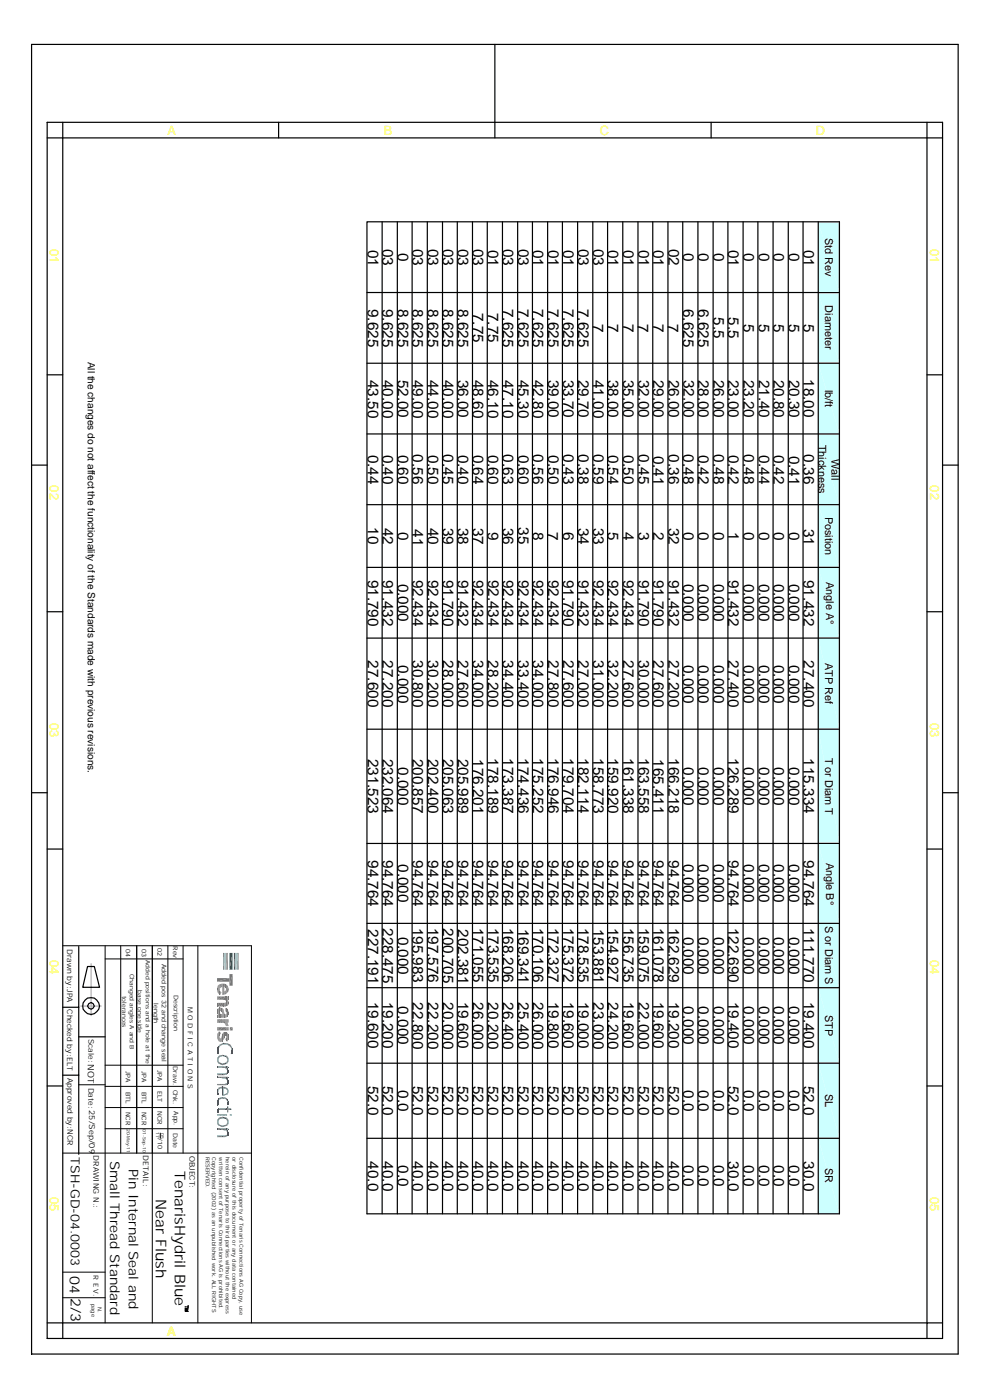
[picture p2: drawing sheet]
<svg xmlns="http://www.w3.org/2000/svg" width="210mm" height="297mm" viewBox="0 0 210 297" stroke-linecap="round" stroke-linejoin="round" font-family="sans-serif">
<defs><g id="words">
<g font-size="3.2">
<text x="77.9" y="52.9" transform="rotate(90 77.9 52.9)">01</text>
<text x="81" y="52.7" transform="rotate(90 81 52.7)">03</text>
<text x="84.2" y="53.6" transform="rotate(90 84.2 53.6)">0</text>
<text x="87.4" y="52.7" transform="rotate(90 87.4 52.7)">03</text>
<text x="90.6" y="52.7" transform="rotate(90 90.6 52.7)">03</text>
<text x="93.8" y="52.7" transform="rotate(90 93.8 52.7)">03</text>
<text x="96.9" y="52.7" transform="rotate(90 96.9 52.7)">03</text>
<text x="100.2" y="52.7" transform="rotate(90 100.2 52.7)">03</text>
<text x="103.3" y="52.9" transform="rotate(90 103.3 52.9)">01</text>
<text x="106.5" y="52.7" transform="rotate(90 106.5 52.7)">03</text>
<text x="109.7" y="52.7" transform="rotate(90 109.7 52.7)">03</text>
<text x="112.9" y="52.9" transform="rotate(90 112.9 52.9)">01</text>
<text x="116.1" y="52.9" transform="rotate(90 116.1 52.9)">01</text>
<text x="119.3" y="52.9" transform="rotate(90 119.3 52.9)">01</text>
<text x="122.4" y="52.7" transform="rotate(90 122.4 52.7)">03</text>
<text x="125.6" y="52.7" transform="rotate(90 125.6 52.7)">03</text>
<text x="128.8" y="52.9" transform="rotate(90 128.8 52.9)">01</text>
<text x="132" y="52.9" transform="rotate(90 132 52.9)">01</text>
<text x="135.2" y="52.9" transform="rotate(90 135.2 52.9)">01</text>
<text x="138.3" y="52.9" transform="rotate(90 138.3 52.9)">01</text>
<text x="141.6" y="52.8" transform="rotate(90 141.6 52.8)">02</text>
<text x="144.7" y="53.6" transform="rotate(90 144.7 53.6)">0</text>
<text x="147.9" y="53.6" transform="rotate(90 147.9 53.6)">0</text>
<text x="151.1" y="53.6" transform="rotate(90 151.1 53.6)">0</text>
<text x="154.3" y="52.9" transform="rotate(90 154.3 52.9)">01</text>
<text x="157.5" y="53.6" transform="rotate(90 157.5 53.6)">0</text>
<text x="160.7" y="53.6" transform="rotate(90 160.7 53.6)">0</text>
<text x="163.8" y="53.6" transform="rotate(90 163.8 53.6)">0</text>
<text x="167" y="53.6" transform="rotate(90 167 53.6)">0</text>
<text x="170.2" y="52.9" transform="rotate(90 170.2 52.9)">01</text>
<text x="77.9" y="65.5" transform="rotate(90 77.9 65.5)">9.625</text>
<text x="81" y="65.5" transform="rotate(90 81 65.5)">9.625</text>
<text x="84.2" y="65.5" transform="rotate(90 84.2 65.5)">8.625</text>
<text x="87.4" y="65.5" transform="rotate(90 87.4 65.5)">8.625</text>
<text x="90.6" y="65.5" transform="rotate(90 90.6 65.5)">8.625</text>
<text x="93.8" y="65.5" transform="rotate(90 93.8 65.5)">8.625</text>
<text x="96.9" y="65.5" transform="rotate(90 96.9 65.5)">8.625</text>
<text x="106.5" y="65.5" transform="rotate(90 106.5 65.5)">7.625</text>
<text x="109.7" y="65.5" transform="rotate(90 109.7 65.5)">7.625</text>
<text x="112.9" y="65.5" transform="rotate(90 112.9 65.5)">7.625</text>
<text x="116.1" y="65.5" transform="rotate(90 116.1 65.5)">7.625</text>
<text x="119.3" y="65.5" transform="rotate(90 119.3 65.5)">7.625</text>
<text x="122.4" y="65.5" transform="rotate(90 122.4 65.5)">7.625</text>
<text x="144.7" y="65.5" transform="rotate(90 144.7 65.5)">6.625</text>
<text x="147.9" y="65.5" transform="rotate(90 147.9 65.5)">6.625</text>
<text x="100.2" y="66.3" transform="rotate(90 100.2 66.3)">7.75</text>
<text x="103.3" y="66.3" transform="rotate(90 103.3 66.3)">7.75</text>
<text x="125.6" y="68.6" transform="rotate(90 125.6 68.6)">7</text>
<text x="128.8" y="68.6" transform="rotate(90 128.8 68.6)">7</text>
<text x="132" y="68.6" transform="rotate(90 132 68.6)">7</text>
<text x="135.1" y="68.6" transform="rotate(90 135.1 68.6)">7</text>
<text x="138.3" y="68.6" transform="rotate(90 138.3 68.6)">7</text>
<text x="141.5" y="68.6" transform="rotate(90 141.5 68.6)">7</text>
<text x="151.1" y="67.2" transform="rotate(90 151.1 67.2)">5.5</text>
<text x="154.3" y="67.2" transform="rotate(90 154.3 67.2)">5.5</text>
<text x="157.5" y="68.6" transform="rotate(90 157.5 68.6)">5</text>
<text x="160.7" y="68.6" transform="rotate(90 160.7 68.6)">5</text>
<text x="163.8" y="68.6" transform="rotate(90 163.8 68.6)">5</text>
<text x="167" y="68.6" transform="rotate(90 167 68.6)">5</text>
<text x="170.2" y="68.6" transform="rotate(90 170.2 68.6)">5</text>
<text x="77.9" y="80.5" transform="rotate(90 77.9 80.5)">43.50</text>
<text x="81" y="80.5" transform="rotate(90 81 80.5)">40.00</text>
<text x="84.2" y="80.4" transform="rotate(90 84.2 80.4)">52.00</text>
<text x="87.4" y="80.5" transform="rotate(90 87.4 80.5)">49.00</text>
<text x="90.6" y="80.5" transform="rotate(90 90.6 80.5)">44.00</text>
<text x="93.8" y="80.5" transform="rotate(90 93.8 80.5)">40.00</text>
<text x="96.9" y="80.4" transform="rotate(90 96.9 80.4)">36.00</text>
<text x="100.2" y="80.5" transform="rotate(90 100.2 80.5)">48.60</text>
<text x="103.3" y="80.5" transform="rotate(90 103.3 80.5)">46.10</text>
<text x="106.5" y="80.5" transform="rotate(90 106.5 80.5)">47.10</text>
<text x="109.7" y="80.5" transform="rotate(90 109.7 80.5)">45.30</text>
<text x="112.9" y="80.5" transform="rotate(90 112.9 80.5)">42.80</text>
<text x="116.1" y="80.4" transform="rotate(90 116.1 80.4)">39.00</text>
<text x="119.3" y="80.4" transform="rotate(90 119.3 80.4)">33.70</text>
<text x="122.4" y="80.4" transform="rotate(90 122.4 80.4)">29.70</text>
<text x="125.6" y="80.5" transform="rotate(90 125.6 80.5)">41.00</text>
<text x="128.8" y="80.4" transform="rotate(90 128.8 80.4)">38.00</text>
<text x="132" y="80.4" transform="rotate(90 132 80.4)">35.00</text>
<text x="135.2" y="80.4" transform="rotate(90 135.2 80.4)">32.00</text>
<text x="138.3" y="80.4" transform="rotate(90 138.3 80.4)">29.00</text>
<text x="141.6" y="80.4" transform="rotate(90 141.6 80.4)">26.00</text>
<text x="144.8" y="80.4" transform="rotate(90 144.8 80.4)">32.00</text>
<text x="147.9" y="80.4" transform="rotate(90 147.9 80.4)">28.00</text>
<text x="151.1" y="80.4" transform="rotate(90 151.1 80.4)">26.00</text>
<text x="154.3" y="80.4" transform="rotate(90 154.3 80.4)">23.00</text>
<text x="157.5" y="80.4" transform="rotate(90 157.5 80.4)">23.20</text>
<text x="160.7" y="80.4" transform="rotate(90 160.7 80.4)">21.40</text>
<text x="163.8" y="80.4" transform="rotate(90 163.8 80.4)">20.80</text>
<text x="167" y="80.4" transform="rotate(90 167 80.4)">20.30</text>
<text x="170.2" y="80.4" transform="rotate(90 170.2 80.4)">18.00</text>
<text x="77.9" y="96.4" transform="rotate(90 77.9 96.4)">0.44</text>
<text x="81" y="96.4" transform="rotate(90 81 96.4)">0.40</text>
<text x="84.2" y="96.4" transform="rotate(90 84.2 96.4)">0.60</text>
<text x="87.4" y="96.3" transform="rotate(90 87.4 96.3)">0.56</text>
<text x="90.6" y="96.4" transform="rotate(90 90.6 96.4)">0.50</text>
<text x="93.8" y="96.3" transform="rotate(90 93.8 96.3)">0.45</text>
<text x="96.9" y="96.4" transform="rotate(90 96.9 96.4)">0.40</text>
<text x="100.2" y="96.4" transform="rotate(90 100.2 96.4)">0.64</text>
<text x="103.3" y="96.4" transform="rotate(90 103.3 96.4)">0.60</text>
<text x="106.5" y="96.3" transform="rotate(90 106.5 96.3)">0.63</text>
<text x="109.7" y="96.4" transform="rotate(90 109.7 96.4)">0.60</text>
<text x="112.9" y="96.3" transform="rotate(90 112.9 96.3)">0.56</text>
<text x="116.1" y="96.4" transform="rotate(90 116.1 96.4)">0.50</text>
<text x="119.3" y="96.3" transform="rotate(90 119.3 96.3)">0.43</text>
<text x="122.4" y="96.3" transform="rotate(90 122.4 96.3)">0.38</text>
<text x="125.6" y="96.3" transform="rotate(90 125.6 96.3)">0.59</text>
<text x="128.8" y="96.4" transform="rotate(90 128.8 96.4)">0.54</text>
<text x="132" y="96.4" transform="rotate(90 132 96.4)">0.50</text>
<text x="135.2" y="96.3" transform="rotate(90 135.2 96.3)">0.45</text>
<text x="138.3" y="96.5" transform="rotate(90 138.3 96.5)">0.41</text>
<text x="141.6" y="96.3" transform="rotate(90 141.6 96.3)">0.36</text>
<text x="144.7" y="96.3" transform="rotate(90 144.7 96.3)">0.48</text>
<text x="147.9" y="96.4" transform="rotate(90 147.9 96.4)">0.42</text>
<text x="151.1" y="96.3" transform="rotate(90 151.1 96.3)">0.48</text>
<text x="154.3" y="96.4" transform="rotate(90 154.3 96.4)">0.42</text>
<text x="157.5" y="96.3" transform="rotate(90 157.5 96.3)">0.48</text>
<text x="160.7" y="96.4" transform="rotate(90 160.7 96.4)">0.44</text>
<text x="163.8" y="96.4" transform="rotate(90 163.8 96.4)">0.42</text>
<text x="167" y="96.5" transform="rotate(90 167 96.5)">0.41</text>
<text x="170.2" y="96.3" transform="rotate(90 170.2 96.3)">0.36</text>
<text x="77.9" y="111.7" transform="rotate(90 77.9 111.7)">10</text>
<text x="81" y="111.9" transform="rotate(90 81 111.9)">42</text>
<text x="84.2" y="112.7" transform="rotate(90 84.2 112.7)">0</text>
<text x="87.4" y="112.1" transform="rotate(90 87.4 112.1)">41</text>
<text x="90.6" y="111.9" transform="rotate(90 90.6 111.9)">40</text>
<text x="93.8" y="111.9" transform="rotate(90 93.8 111.9)">39</text>
<text x="96.9" y="111.9" transform="rotate(90 96.9 111.9)">38</text>
<text x="100.2" y="111.9" transform="rotate(90 100.2 111.9)">37</text>
<text x="103.3" y="112.7" transform="rotate(90 103.3 112.7)">9</text>
<text x="106.5" y="111.9" transform="rotate(90 106.5 111.9)">36</text>
<text x="109.7" y="111.8" transform="rotate(90 109.7 111.8)">35</text>
<text x="112.9" y="112.7" transform="rotate(90 112.9 112.7)">8</text>
<text x="116" y="112.7" transform="rotate(90 116 112.7)">7</text>
<text x="119.3" y="112.7" transform="rotate(90 119.3 112.7)">6</text>
<text x="122.4" y="111.9" transform="rotate(90 122.4 111.9)">34</text>
<text x="125.6" y="111.9" transform="rotate(90 125.6 111.9)">33</text>
<text x="128.8" y="112.7" transform="rotate(90 128.8 112.7)">5</text>
<text x="132" y="112.8" transform="rotate(90 132 112.8)">4</text>
<text x="135.2" y="112.7" transform="rotate(90 135.2 112.7)">3</text>
<text x="138.3" y="112.7" transform="rotate(90 138.3 112.7)">2</text>
<text x="141.6" y="111.9" transform="rotate(90 141.6 111.9)">32</text>
<text x="144.7" y="112.7" transform="rotate(90 144.7 112.7)">0</text>
<text x="147.9" y="112.7" transform="rotate(90 147.9 112.7)">0</text>
<text x="151.1" y="112.7" transform="rotate(90 151.1 112.7)">0</text>
<text x="154.3" y="112.8" transform="rotate(90 154.3 112.8)">1</text>
<text x="157.5" y="112.7" transform="rotate(90 157.5 112.7)">0</text>
<text x="160.7" y="112.7" transform="rotate(90 160.7 112.7)">0</text>
<text x="163.8" y="112.7" transform="rotate(90 163.8 112.7)">0</text>
<text x="167" y="112.7" transform="rotate(90 167 112.7)">0</text>
<text x="170.2" y="112" transform="rotate(90 170.2 112)">31</text>
<text x="77.9" y="122.9" transform="rotate(90 77.9 122.9)">91.790</text>
<text x="81" y="122.9" transform="rotate(90 81 122.9)">91.432</text>
<text x="84.2" y="123.7" transform="rotate(90 84.2 123.7)">0.000</text>
<text x="87.4" y="122.9" transform="rotate(90 87.4 122.9)">92.434</text>
<text x="90.6" y="122.9" transform="rotate(90 90.6 122.9)">92.434</text>
<text x="93.8" y="122.9" transform="rotate(90 93.8 122.9)">91.790</text>
<text x="96.9" y="122.9" transform="rotate(90 96.9 122.9)">91.432</text>
<text x="100.2" y="122.9" transform="rotate(90 100.2 122.9)">92.434</text>
<text x="103.4" y="122.9" transform="rotate(90 103.4 122.9)">92.434</text>
<text x="106.5" y="122.9" transform="rotate(90 106.5 122.9)">92.434</text>
<text x="109.7" y="122.9" transform="rotate(90 109.7 122.9)">92.434</text>
<text x="112.9" y="122.9" transform="rotate(90 112.9 122.9)">92.434</text>
<text x="116.1" y="122.9" transform="rotate(90 116.1 122.9)">92.434</text>
<text x="119.3" y="122.9" transform="rotate(90 119.3 122.9)">91.790</text>
<text x="122.4" y="122.9" transform="rotate(90 122.4 122.9)">91.432</text>
<text x="125.6" y="122.9" transform="rotate(90 125.6 122.9)">92.434</text>
<text x="128.8" y="122.9" transform="rotate(90 128.8 122.9)">92.434</text>
<text x="132" y="122.9" transform="rotate(90 132 122.9)">92.434</text>
<text x="135.2" y="122.9" transform="rotate(90 135.2 122.9)">91.790</text>
<text x="138.3" y="122.9" transform="rotate(90 138.3 122.9)">91.790</text>
<text x="141.6" y="122.9" transform="rotate(90 141.6 122.9)">91.432</text>
<text x="144.7" y="123.7" transform="rotate(90 144.7 123.7)">0.000</text>
<text x="147.9" y="123.7" transform="rotate(90 147.9 123.7)">0.000</text>
<text x="151.1" y="123.7" transform="rotate(90 151.1 123.7)">0.000</text>
<text x="154.3" y="122.9" transform="rotate(90 154.3 122.9)">91.432</text>
<text x="157.5" y="123.7" transform="rotate(90 157.5 123.7)">0.000</text>
<text x="160.7" y="123.7" transform="rotate(90 160.7 123.7)">0.000</text>
<text x="163.8" y="123.7" transform="rotate(90 163.8 123.7)">0.000</text>
<text x="167" y="123.7" transform="rotate(90 167 123.7)">0.000</text>
<text x="170.2" y="122.9" transform="rotate(90 170.2 122.9)">91.432</text>
<text x="77.9" y="140" transform="rotate(90 77.9 140)">27.600</text>
<text x="81" y="140" transform="rotate(90 81 140)">27.200</text>
<text x="84.2" y="140.9" transform="rotate(90 84.2 140.9)">0.000</text>
<text x="87.4" y="140" transform="rotate(90 87.4 140)">30.800</text>
<text x="90.6" y="140" transform="rotate(90 90.6 140)">30.200</text>
<text x="93.8" y="140" transform="rotate(90 93.8 140)">28.000</text>
<text x="96.9" y="140" transform="rotate(90 96.9 140)">27.600</text>
<text x="100.2" y="140" transform="rotate(90 100.2 140)">34.000</text>
<text x="103.3" y="140" transform="rotate(90 103.3 140)">28.200</text>
<text x="106.5" y="140" transform="rotate(90 106.5 140)">34.400</text>
<text x="109.7" y="140" transform="rotate(90 109.7 140)">33.400</text>
<text x="112.9" y="140" transform="rotate(90 112.9 140)">34.000</text>
<text x="116.1" y="140" transform="rotate(90 116.1 140)">27.800</text>
<text x="119.3" y="140" transform="rotate(90 119.3 140)">27.600</text>
<text x="122.4" y="140" transform="rotate(90 122.4 140)">27.000</text>
<text x="125.6" y="140" transform="rotate(90 125.6 140)">31.000</text>
<text x="128.8" y="140" transform="rotate(90 128.8 140)">32.200</text>
<text x="132" y="140" transform="rotate(90 132 140)">27.600</text>
<text x="135.2" y="140" transform="rotate(90 135.2 140)">30.000</text>
<text x="138.3" y="140" transform="rotate(90 138.3 140)">27.600</text>
<text x="141.6" y="140" transform="rotate(90 141.6 140)">27.200</text>
<text x="144.7" y="140.9" transform="rotate(90 144.7 140.9)">0.000</text>
<text x="147.9" y="140.9" transform="rotate(90 147.9 140.9)">0.000</text>
<text x="151.1" y="140.9" transform="rotate(90 151.1 140.9)">0.000</text>
<text x="154.3" y="140" transform="rotate(90 154.3 140)">27.400</text>
<text x="157.5" y="140.9" transform="rotate(90 157.5 140.9)">0.000</text>
<text x="160.7" y="140.9" transform="rotate(90 160.7 140.9)">0.000</text>
<text x="163.8" y="140.9" transform="rotate(90 163.8 140.9)">0.000</text>
<text x="167" y="140.9" transform="rotate(90 167 140.9)">0.000</text>
<text x="170.2" y="140" transform="rotate(90 170.2 140)">27.400</text>
<text x="77.9" y="160.8" transform="rotate(90 77.9 160.8)">231.523</text>
<text x="81" y="160.8" transform="rotate(90 81 160.8)">232.064</text>
<text x="87.4" y="160.8" transform="rotate(90 87.4 160.8)">200.857</text>
<text x="90.6" y="160.8" transform="rotate(90 90.6 160.8)">202.400</text>
<text x="93.8" y="160.8" transform="rotate(90 93.8 160.8)">205.063</text>
<text x="96.9" y="160.8" transform="rotate(90 96.9 160.8)">205.989</text>
<text x="100.2" y="160.9" transform="rotate(90 100.2 160.9)">176.201</text>
<text x="103.3" y="160.7" transform="rotate(90 103.3 160.7)">178.189</text>
<text x="106.5" y="160.7" transform="rotate(90 106.5 160.7)">173.387</text>
<text x="109.7" y="160.7" transform="rotate(90 109.7 160.7)">174.436</text>
<text x="112.9" y="160.7" transform="rotate(90 112.9 160.7)">175.252</text>
<text x="116.1" y="160.7" transform="rotate(90 116.1 160.7)">176.946</text>
<text x="119.3" y="160.7" transform="rotate(90 119.3 160.7)">179.704</text>
<text x="122.4" y="160.7" transform="rotate(90 122.4 160.7)">182.114</text>
<text x="125.6" y="160.7" transform="rotate(90 125.6 160.7)">158.773</text>
<text x="128.8" y="160.7" transform="rotate(90 128.8 160.7)">159.920</text>
<text x="132" y="160.7" transform="rotate(90 132 160.7)">161.338</text>
<text x="135.2" y="160.7" transform="rotate(90 135.2 160.7)">163.558</text>
<text x="138.3" y="160.9" transform="rotate(90 138.3 160.9)">165.411</text>
<text x="141.6" y="160.7" transform="rotate(90 141.6 160.7)">166.218</text>
<text x="154.3" y="160.7" transform="rotate(90 154.3 160.7)">126.289</text>
<text x="170.2" y="160.7" transform="rotate(90 170.2 160.7)">115.334</text>
<text x="84.2" y="162.6" transform="rotate(90 84.2 162.6)">0.000</text>
<text x="144.7" y="162.6" transform="rotate(90 144.7 162.6)">0.000</text>
<text x="147.9" y="162.6" transform="rotate(90 147.9 162.6)">0.000</text>
<text x="151.1" y="162.6" transform="rotate(90 151.1 162.6)">0.000</text>
<text x="157.5" y="162.6" transform="rotate(90 157.5 162.6)">0.000</text>
<text x="160.7" y="162.6" transform="rotate(90 160.7 162.6)">0.000</text>
<text x="163.8" y="162.6" transform="rotate(90 163.8 162.6)">0.000</text>
<text x="167" y="162.6" transform="rotate(90 167 162.6)">0.000</text>
<text x="77.9" y="182.3" transform="rotate(90 77.9 182.3)">94.764</text>
<text x="81" y="182.3" transform="rotate(90 81 182.3)">94.764</text>
<text x="84.2" y="183.1" transform="rotate(90 84.2 183.1)">0.000</text>
<text x="87.4" y="182.3" transform="rotate(90 87.4 182.3)">94.764</text>
<text x="90.6" y="182.3" transform="rotate(90 90.6 182.3)">94.764</text>
<text x="93.8" y="182.3" transform="rotate(90 93.8 182.3)">94.764</text>
<text x="96.9" y="182.3" transform="rotate(90 96.9 182.3)">94.764</text>
<text x="100.2" y="182.3" transform="rotate(90 100.2 182.3)">94.764</text>
<text x="103.3" y="182.3" transform="rotate(90 103.3 182.3)">94.764</text>
<text x="106.5" y="182.3" transform="rotate(90 106.5 182.3)">94.764</text>
<text x="109.7" y="182.3" transform="rotate(90 109.7 182.3)">94.764</text>
<text x="112.9" y="182.3" transform="rotate(90 112.9 182.3)">94.764</text>
<text x="116.1" y="182.3" transform="rotate(90 116.1 182.3)">94.764</text>
<text x="119.3" y="182.3" transform="rotate(90 119.3 182.3)">94.764</text>
<text x="122.4" y="182.3" transform="rotate(90 122.4 182.3)">94.764</text>
<text x="125.6" y="182.3" transform="rotate(90 125.6 182.3)">94.764</text>
<text x="128.8" y="182.3" transform="rotate(90 128.8 182.3)">94.764</text>
<text x="132" y="182.3" transform="rotate(90 132 182.3)">94.764</text>
<text x="135.2" y="182.3" transform="rotate(90 135.2 182.3)">94.764</text>
<text x="138.3" y="182.3" transform="rotate(90 138.3 182.3)">94.764</text>
<text x="141.6" y="182.3" transform="rotate(90 141.6 182.3)">94.764</text>
<text x="144.7" y="183.1" transform="rotate(90 144.7 183.1)">0.000</text>
<text x="147.9" y="183.1" transform="rotate(90 147.9 183.1)">0.000</text>
<text x="151.1" y="183.1" transform="rotate(90 151.1 183.1)">0.000</text>
<text x="154.3" y="182.3" transform="rotate(90 154.3 182.3)">94.764</text>
<text x="157.5" y="183.1" transform="rotate(90 157.5 183.1)">0.000</text>
<text x="160.7" y="183.1" transform="rotate(90 160.7 183.1)">0.000</text>
<text x="163.8" y="183.1" transform="rotate(90 163.8 183.1)">0.000</text>
<text x="167" y="183.1" transform="rotate(90 167 183.1)">0.000</text>
<text x="170.2" y="182.3" transform="rotate(90 170.2 182.3)">94.764</text>
<text x="77.9" y="196.9" transform="rotate(90 77.9 196.9)">227.191</text>
<text x="81" y="196.7" transform="rotate(90 81 196.7)">228.475</text>
<text x="87.4" y="196.6" transform="rotate(90 87.4 196.6)">195.983</text>
<text x="90.6" y="196.6" transform="rotate(90 90.6 196.6)">197.576</text>
<text x="93.8" y="196.7" transform="rotate(90 93.8 196.7)">200.705</text>
<text x="96.9" y="196.9" transform="rotate(90 96.9 196.9)">202.381</text>
<text x="100.2" y="196.6" transform="rotate(90 100.2 196.6)">171.055</text>
<text x="103.4" y="196.6" transform="rotate(90 103.4 196.6)">173.535</text>
<text x="106.5" y="196.6" transform="rotate(90 106.5 196.6)">168.206</text>
<text x="109.7" y="196.8" transform="rotate(90 109.7 196.8)">169.341</text>
<text x="112.9" y="196.6" transform="rotate(90 112.9 196.6)">170.106</text>
<text x="116.1" y="196.6" transform="rotate(90 116.1 196.6)">172.327</text>
<text x="119.3" y="196.6" transform="rotate(90 119.3 196.6)">175.372</text>
<text x="122.4" y="196.6" transform="rotate(90 122.4 196.6)">178.535</text>
<text x="125.6" y="196.8" transform="rotate(90 125.6 196.8)">153.881</text>
<text x="128.8" y="196.6" transform="rotate(90 128.8 196.6)">154.927</text>
<text x="132" y="196.6" transform="rotate(90 132 196.6)">156.735</text>
<text x="135.2" y="196.6" transform="rotate(90 135.2 196.6)">159.075</text>
<text x="138.3" y="196.6" transform="rotate(90 138.3 196.6)">161.078</text>
<text x="141.6" y="196.6" transform="rotate(90 141.6 196.6)">162.629</text>
<text x="154.3" y="196.6" transform="rotate(90 154.3 196.6)">122.690</text>
<text x="170.2" y="196.6" transform="rotate(90 170.2 196.6)">111.770</text>
<text x="84.2" y="198.5" transform="rotate(90 84.2 198.5)">0.000</text>
<text x="144.7" y="198.5" transform="rotate(90 144.7 198.5)">0.000</text>
<text x="147.9" y="198.5" transform="rotate(90 147.9 198.5)">0.000</text>
<text x="151.1" y="198.5" transform="rotate(90 151.1 198.5)">0.000</text>
<text x="157.5" y="198.5" transform="rotate(90 157.5 198.5)">0.000</text>
<text x="160.7" y="198.5" transform="rotate(90 160.7 198.5)">0.000</text>
<text x="163.8" y="198.5" transform="rotate(90 163.8 198.5)">0.000</text>
<text x="167" y="198.5" transform="rotate(90 167 198.5)">0.000</text>
<text x="77.9" y="212.3" transform="rotate(90 77.9 212.3)">19.600</text>
<text x="81" y="212.3" transform="rotate(90 81 212.3)">19.200</text>
<text x="84.2" y="213.3" transform="rotate(90 84.2 213.3)">0.000</text>
<text x="87.4" y="212.4" transform="rotate(90 87.4 212.4)">22.800</text>
<text x="90.6" y="212.4" transform="rotate(90 90.6 212.4)">22.200</text>
<text x="93.8" y="212.4" transform="rotate(90 93.8 212.4)">20.000</text>
<text x="96.9" y="212.3" transform="rotate(90 96.9 212.3)">19.600</text>
<text x="100.2" y="212.4" transform="rotate(90 100.2 212.4)">26.000</text>
<text x="103.3" y="212.4" transform="rotate(90 103.3 212.4)">20.200</text>
<text x="106.5" y="212.4" transform="rotate(90 106.5 212.4)">26.400</text>
<text x="109.7" y="212.4" transform="rotate(90 109.7 212.4)">25.400</text>
<text x="112.9" y="212.4" transform="rotate(90 112.9 212.4)">26.000</text>
<text x="116.1" y="212.3" transform="rotate(90 116.1 212.3)">19.800</text>
<text x="119.3" y="212.3" transform="rotate(90 119.3 212.3)">19.600</text>
<text x="122.4" y="212.3" transform="rotate(90 122.4 212.3)">19.000</text>
<text x="125.6" y="212.4" transform="rotate(90 125.6 212.4)">23.000</text>
<text x="128.8" y="212.4" transform="rotate(90 128.8 212.4)">24.200</text>
<text x="132" y="212.3" transform="rotate(90 132 212.3)">19.600</text>
<text x="135.2" y="212.4" transform="rotate(90 135.2 212.4)">22.000</text>
<text x="138.3" y="212.3" transform="rotate(90 138.3 212.3)">19.600</text>
<text x="141.6" y="212.3" transform="rotate(90 141.6 212.3)">19.200</text>
<text x="144.7" y="213.3" transform="rotate(90 144.7 213.3)">0.000</text>
<text x="147.9" y="213.3" transform="rotate(90 147.9 213.3)">0.000</text>
<text x="151.1" y="213.3" transform="rotate(90 151.1 213.3)">0.000</text>
<text x="154.3" y="212.3" transform="rotate(90 154.3 212.3)">19.400</text>
<text x="157.5" y="213.3" transform="rotate(90 157.5 213.3)">0.000</text>
<text x="160.7" y="213.3" transform="rotate(90 160.7 213.3)">0.000</text>
<text x="163.8" y="213.3" transform="rotate(90 163.8 213.3)">0.000</text>
<text x="167" y="213.3" transform="rotate(90 167 213.3)">0.000</text>
<text x="170.2" y="212.3" transform="rotate(90 170.2 212.3)">19.400</text>
<text x="77.9" y="230.1" transform="rotate(90 77.9 230.1)">52.0</text>
<text x="81" y="230.1" transform="rotate(90 81 230.1)">52.0</text>
<text x="84.2" y="231.1" transform="rotate(90 84.2 231.1)">0.0</text>
<text x="87.4" y="230.1" transform="rotate(90 87.4 230.1)">52.0</text>
<text x="90.6" y="230.1" transform="rotate(90 90.6 230.1)">52.0</text>
<text x="93.8" y="230.1" transform="rotate(90 93.8 230.1)">52.0</text>
<text x="96.9" y="230.1" transform="rotate(90 96.9 230.1)">52.0</text>
<text x="100.2" y="230.1" transform="rotate(90 100.2 230.1)">52.0</text>
<text x="103.3" y="230.1" transform="rotate(90 103.3 230.1)">52.0</text>
<text x="106.5" y="230.1" transform="rotate(90 106.5 230.1)">52.0</text>
<text x="109.7" y="230.1" transform="rotate(90 109.7 230.1)">52.0</text>
<text x="112.9" y="230.1" transform="rotate(90 112.9 230.1)">52.0</text>
<text x="116.1" y="230.1" transform="rotate(90 116.1 230.1)">52.0</text>
<text x="119.3" y="230.1" transform="rotate(90 119.3 230.1)">52.0</text>
<text x="122.4" y="230.1" transform="rotate(90 122.4 230.1)">52.0</text>
<text x="125.6" y="230.1" transform="rotate(90 125.6 230.1)">52.0</text>
<text x="128.8" y="230.1" transform="rotate(90 128.8 230.1)">52.0</text>
<text x="132" y="230.1" transform="rotate(90 132 230.1)">52.0</text>
<text x="135.2" y="230.1" transform="rotate(90 135.2 230.1)">52.0</text>
<text x="138.3" y="230.1" transform="rotate(90 138.3 230.1)">52.0</text>
<text x="141.6" y="230.1" transform="rotate(90 141.6 230.1)">52.0</text>
<text x="144.7" y="231.1" transform="rotate(90 144.7 231.1)">0.0</text>
<text x="147.9" y="231.1" transform="rotate(90 147.9 231.1)">0.0</text>
<text x="151.1" y="231.1" transform="rotate(90 151.1 231.1)">0.0</text>
<text x="154.3" y="230.1" transform="rotate(90 154.3 230.1)">52.0</text>
<text x="157.5" y="231.1" transform="rotate(90 157.5 231.1)">0.0</text>
<text x="160.7" y="231.1" transform="rotate(90 160.7 231.1)">0.0</text>
<text x="163.8" y="231.1" transform="rotate(90 163.8 231.1)">0.0</text>
<text x="167" y="231.1" transform="rotate(90 167 231.1)">0.0</text>
<text x="170.2" y="230.1" transform="rotate(90 170.2 230.1)">52.0</text>
<text x="77.9" y="246.1" transform="rotate(90 77.9 246.1)">40.0</text>
<text x="81" y="246.1" transform="rotate(90 81 246.1)">40.0</text>
<text x="84.2" y="247" transform="rotate(90 84.2 247)">0.0</text>
<text x="87.4" y="246.1" transform="rotate(90 87.4 246.1)">40.0</text>
<text x="90.6" y="246.1" transform="rotate(90 90.6 246.1)">40.0</text>
<text x="93.8" y="246.1" transform="rotate(90 93.8 246.1)">40.0</text>
<text x="96.9" y="246.1" transform="rotate(90 96.9 246.1)">40.0</text>
<text x="100.2" y="246.1" transform="rotate(90 100.2 246.1)">40.0</text>
<text x="103.3" y="246.1" transform="rotate(90 103.3 246.1)">40.0</text>
<text x="106.5" y="246.1" transform="rotate(90 106.5 246.1)">40.0</text>
<text x="109.7" y="246.1" transform="rotate(90 109.7 246.1)">40.0</text>
<text x="112.9" y="246.1" transform="rotate(90 112.9 246.1)">40.0</text>
<text x="116.1" y="246.1" transform="rotate(90 116.1 246.1)">40.0</text>
<text x="119.3" y="246.1" transform="rotate(90 119.3 246.1)">40.0</text>
<text x="122.4" y="246.1" transform="rotate(90 122.4 246.1)">40.0</text>
<text x="125.6" y="246.1" transform="rotate(90 125.6 246.1)">40.0</text>
<text x="128.8" y="246.1" transform="rotate(90 128.8 246.1)">40.0</text>
<text x="132" y="246.1" transform="rotate(90 132 246.1)">40.0</text>
<text x="135.2" y="246.1" transform="rotate(90 135.2 246.1)">40.0</text>
<text x="138.3" y="246.1" transform="rotate(90 138.3 246.1)">40.0</text>
<text x="141.6" y="246.1" transform="rotate(90 141.6 246.1)">40.0</text>
<text x="144.7" y="247" transform="rotate(90 144.7 247)">0.0</text>
<text x="147.9" y="247" transform="rotate(90 147.9 247)">0.0</text>
<text x="151.1" y="247" transform="rotate(90 151.1 247)">0.0</text>
<text x="154.3" y="246.1" transform="rotate(90 154.3 246.1)">30.0</text>
<text x="157.5" y="247" transform="rotate(90 157.5 247)">0.0</text>
<text x="160.7" y="247" transform="rotate(90 160.7 247)">0.0</text>
<text x="163.8" y="247" transform="rotate(90 163.8 247)">0.0</text>
<text x="167" y="247" transform="rotate(90 167 247)">0.0</text>
<text x="170.2" y="246.1" transform="rotate(90 170.2 246.1)">30.0</text>
</g>
<g font-size="3.1">
<text x="37" y="248.1" transform="rotate(90 37 248.1)">TenarisHydril Blue</text>
<text x="33" y="254.1" transform="rotate(90 33 254.1)">Near Flush</text>
</g>
<g font-size="3">
<text x="14.8" y="270.4" transform="rotate(90 14.8 270.4)">04</text>
<text x="15" y="275.1" transform="rotate(90 15 275.1)">2/3</text>
</g>
<g font-size="2.8">
<text x="23.4" y="246.1" transform="rotate(90 23.4 246.1)">Small Thread Standard</text>
<text x="27.3" y="247.7" transform="rotate(90 27.3 247.7)">Pin Internal Seal and</text>
</g>
<g font-size="2.7" fill="#ff0">
<text x="35.5" y="28.5">A</text>
<text x="81.3" y="28.5">B</text>
<text x="127.1" y="28.5">C</text>
<text x="172.8" y="28.5">D</text>
<text x="10.6" y="52.7" transform="rotate(90 10.6 52.7)">01</text>
<text x="197" y="52.7" transform="rotate(90 197 52.7)">01</text>
<text x="10.6" y="102.9" transform="rotate(90 10.6 102.9)">02</text>
<text x="197" y="102.9" transform="rotate(90 197 102.9)">02</text>
<text x="10.6" y="153.2" transform="rotate(90 10.6 153.2)">03</text>
<text x="197" y="153.2" transform="rotate(90 197 153.2)">03</text>
<text x="10.6" y="203.4" transform="rotate(90 10.6 203.4)">04</text>
<text x="197" y="203.4" transform="rotate(90 197 203.4)">04</text>
<text x="10.6" y="253.6" transform="rotate(90 10.6 253.6)">05</text>
<text x="197" y="253.6" transform="rotate(90 197 253.6)">05</text>
<text x="35.3" y="283.1">A</text>
</g>
<text font-size="2.7" x="15" y="245.3" transform="rotate(90 15 245.3)">TSH-GD-04.0003</text>
<g font-size="2.3">
<text x="174.8" y="50.4" transform="rotate(90 174.8 50.4)">Std Rev</text>
<text x="174.8" y="64.7" transform="rotate(90 174.8 64.7)">Diameter</text>
<text x="174.8" y="82.6" transform="rotate(90 174.8 82.6)">lb/ft</text>
<text x="173.4" y="94.2" transform="rotate(90 173.4 94.2)">Thickness</text>
<text x="176.1" y="97.3" transform="rotate(90 176.1 97.3)">Wall</text>
<text x="174.8" y="109.5" transform="rotate(90 174.8 109.5)">Position</text>
<text x="175" y="123.4" transform="rotate(90 175 123.4)">Angle A°</text>
<text x="174.8" y="140.5" transform="rotate(90 174.8 140.5)">ATP Ref</text>
<text x="174.8" y="160.5" transform="rotate(90 174.8 160.5)">T or Diam T</text>
<text x="175" y="182.8" transform="rotate(90 175 182.8)">Angle B°</text>
<text x="174.8" y="196.3" transform="rotate(90 174.8 196.3)">S or Diam S</text>
<text x="174.8" y="215.1" transform="rotate(90 174.8 215.1)">STP</text>
<text x="174.8" y="231.8" transform="rotate(90 174.8 231.8)">SL</text>
<text x="174.8" y="247.6" transform="rotate(90 174.8 247.6)">SR</text>
</g>
<text font-size="2.1" x="18.6" y="76.6" transform="rotate(90 18.6 76.6)">All the changes do not affect the functionality of the Standards made with previous revisions.</text>
<text font-size="1.9" x="18.6" y="225.5" transform="rotate(90 18.6 225.5)">NOT</text>
<g font-size="1.6">
<text x="14.2" y="201.1" transform="rotate(90 14.2 201.1)">Drawn by:JPA</text>
<text x="14.2" y="213.9" transform="rotate(90 14.2 213.9)">Checked by:ELT</text>
<text x="18.7" y="220.2" transform="rotate(90 18.7 220.2)">Scale:</text>
<text x="14.3" y="228.4" transform="rotate(90 14.3 228.4)">Approved by:NCR</text>
<text x="18.7" y="230.5" transform="rotate(90 18.7 230.5)">Date:25/Sep/09</text>
<text x="19.8" y="244.9" transform="rotate(90 19.8 244.9)">DRAWING N.:</text>
<text x="30.3" y="244.9" transform="rotate(90 30.3 244.9)">DETAIL:</text>
<text x="40.1" y="245" transform="rotate(90 40.1 245)">OBJECT:</text>
</g>
<g font-size="1.5">
<text x="39.8" y="213.4" transform="rotate(90 39.8 213.4)">M O D F I C A T I O N S</text>
<text x="19.8" y="270.3" transform="rotate(90 19.8 270.3)">R E V.</text>
</g>
<g font-size="1.4">
<text x="26.7" y="201.1" transform="rotate(90 26.7 201.1)">04</text>
<text x="30.1" y="201.1" transform="rotate(90 30.1 201.1)">03</text>
<text x="33.4" y="200.9" transform="rotate(90 33.4 200.9)">02</text>
<text x="36.7" y="200.5" transform="rotate(90 36.7 200.5)">Rev</text>
<text x="34.3" y="204.2" transform="rotate(90 34.3 204.2)">Added pos 32 and change seal</text>
<text x="32.6" y="212.6" transform="rotate(90 32.6 212.6)">length</text>
<text x="36.8" y="210.8" transform="rotate(90 36.8 210.8)">Description</text>
<text x="26.7" y="226.9" transform="rotate(90 26.7 226.9)">JPA</text>
<text x="30.1" y="226.9" transform="rotate(90 30.1 226.9)">JPA</text>
<text x="33.4" y="226.8" transform="rotate(90 33.4 226.8)">JPA</text>
<text x="36.7" y="226" transform="rotate(90 36.7 226)">Draw.</text>
<text x="26.7" y="231.3" transform="rotate(90 26.7 231.3)">BTL</text>
<text x="30.1" y="231.3" transform="rotate(90 30.1 231.3)">BTL</text>
<text x="33.4" y="231.2" transform="rotate(90 33.4 231.2)">ELT</text>
<text x="36.7" y="231" transform="rotate(90 36.7 231)">Chk.</text>
<text x="26.7" y="235.6" transform="rotate(90 26.7 235.6)">NCR</text>
<text x="30.1" y="235.6" transform="rotate(90 30.1 235.6)">NCR</text>
<text x="33.4" y="235.5" transform="rotate(90 33.4 235.5)">NCR</text>
<text x="36.8" y="235.5" transform="rotate(90 36.8 235.5)">App.</text>
<text x="33.4" y="241.2" transform="rotate(90 33.4 241.2)">/10</text>
<text x="36.7" y="240.1" transform="rotate(90 36.7 240.1)">Date</text>
</g>
<g font-size="1.3">
<text x="30.9" y="203.5" transform="rotate(90 30.9 203.5)">Added positions and a hole at the</text>
<text x="27.5" y="206.4" transform="rotate(90 27.5 206.4)">Changed angles A and B</text>
<text x="29.2" y="209.9" transform="rotate(90 29.2 209.9)">base one side</text>
<text x="25.9" y="211.1" transform="rotate(90 25.9 211.1)">tolerances</text>
</g>
<g font-size="1.1">
<text x="43.6" y="245.2" transform="rotate(90 43.6 245.2)">RESERVED.</text>
<text x="45" y="245.2" transform="rotate(90 45 245.2)">Copyrighted (2002) as an unpublished work. ALL RIGHTS</text>
<text x="46.4" y="245.3" transform="rotate(90 46.4 245.3)">written consent of Tenaris Connections AG is prohibited.</text>
<text x="47.8" y="245.2" transform="rotate(90 47.8 245.2)">herein of any purpose to third parties without the express</text>
<text x="49.3" y="245.2" transform="rotate(90 49.3 245.2)">or disclosure of this document or any data contained</text>
<text x="50.7" y="245.2" transform="rotate(90 50.7 245.2)">Confidential property of Tenaris Connections AG Copy, use</text>
<text x="19.4" y="276.3" transform="rotate(90 19.4 276.3)">page</text>
<text x="20.7" y="277" transform="rotate(90 20.7 277)">N.</text>
</g>
<g font-size=".9">
<text x="26.8" y="239.2" transform="rotate(90 26.8 239.2)">20-May-11</text>
<text x="30.2" y="239.3" transform="rotate(90 30.2 239.3)">01-Sep-10</text>
<text x="33.1" y="240" transform="rotate(90 33.1 240)">17</text>
<text x="34" y="240" transform="rotate(90 34 240)">05</text>
</g>
</g></defs>
<g fill="none" stroke="#000" stroke-width=".25">
<path d="M6.7 9.4h196.2v277.5h-196.2zM104.8 9.4v19.8M10 25.9h189.6v257.7h-189.6zM13.3 25.9v3.3h186.3M59 25.9v3.3M150.6 25.9v3.3M196.3 25.9v254.4h-183v-251.1h-3.3M10 79.4h3.3M196.3 79.4h3.3M6.7 98.6h3.3M199.6 98.6h3.3M10 129.6h3.3"/>
<path d="M196.3 129.6h3.3M6.7 168h3.3M10 179.9h3.3M196.3 179.9h3.3M199.6 168h3.3M10 230.1h3.3M196.3 230.1h3.3M10 280.3h3.3v3.3M199.6 280.3h-3.3v3.3"/>
</g>
<g fill="#cff">
<path d="M173.3 47h4.5v15z"/>
<path d="M173.3 47l4.5 15h-4.5z"/>
<path d="M173.3 62h4.5v15z"/>
<path d="M173.3 62l4.5 15h-4.5z"/>
<path d="M173.3 77h4.5v15z"/>
<path d="M173.3 77l4.5 15h-4.5z"/>
<path d="M173.3 92h4.5v14.9z"/>
<path d="M173.3 92l4.5 14.9h-4.5z"/>
<path d="M173.3 106.9h4.5v13.3z"/>
<path d="M173.3 106.9l4.5 13.3h-4.5z"/>
<path d="M173.3 120.2h4.5v15z"/>
<path d="M173.3 120.2l4.5 15h-4.5z"/>
<path d="M173.3 135.2h4.5v19.3z"/>
<path d="M173.3 135.2l4.5 19.3h-4.5z"/>
<path d="M173.3 154.5h4.5v24.2z"/>
<path d="M173.3 154.5l4.5 24.2h-4.5z"/>
<path d="M173.3 178.7h4.5v17z"/>
<path d="M173.3 178.7l4.5 17h-4.5z"/>
<path d="M173.3 195.7h4.5v13.6z"/>
<path d="M173.3 195.7l4.5 13.6h-4.5z"/>
<path d="M173.3 209.3h4.5v16z"/>
<path d="M173.3 209.3l4.5 16h-4.5z"/>
<path d="M173.3 225.3h4.5v15.9z"/>
<path d="M173.3 225.3l4.5 15.9h-4.5z"/>
<path d="M173.3 241.2h4.5v16z"/>
<path d="M173.3 241.2l4.5 16h-4.5z"/>
</g>
<g fill="none" stroke="#000" stroke-width=".25">
<path d="M77.7 47h100.1v210.2h-100.1zM80.9 47v210.2M84.2 47v210.2M87.3 47v210.2M90.5 47v210.2M93.7 47v210.2M96.9 47v210.2M100.1 47v210.2M103.2 47v210.2M106.4 47v210.2M109.6 47v210.2M112.8 47v210.2"/>
<path d="M116 47v210.2M119.1 47v210.2M122.3 47v210.2M125.6 47v210.2M128.7 47v210.2M131.9 47v210.2M135.1 47v210.2M138.3 47v210.2M141.5 47v210.2M144.6 47v210.2M147.8 47v210.2M151 47v210.2"/>
<path d="M154.2 47v210.2M157.4 47v210.2M160.5 47v210.2M163.7 47v210.2M167 47v210.2M170.1 47v210.2M173.3 47v210.2M77.7 62h100.1M77.7 77h100.1M77.7 92h100.1M77.7 106.9h100.1M77.7 120.2h100.1"/>
<path d="M77.7 135.2h100.1M77.7 154.5h100.1M77.7 178.7h100.1M77.7 195.7h100.1M77.7 209.3h100.1M77.7 225.3h100.1M77.7 241.2h100.1"/>
</g>
<path d="M22.3 200.4v79.9M41.9 200.4v79.9M53.3 200.4v79.9M32.3 244.4v35.9" fill="none" stroke="#000" stroke-width=".21"/>
<g fill="#0037dd">
<path d="M48.3 239.9v.5z"/>
<path d="M48.3 239.9v.7z"/>
<path d="M48.3 239.2v.2z"/>
<path d="M48.3 239.1v.3z"/>
<path d="M48.2 239.5l.1 .4-.1 .8z"/>
<path d="M48.3 239.9v.7l-.1 .1z"/>
<path d="M48.2 239.5v1.2z"/>
<path d="M48.2 240l-.1 .8z"/>
<path d="M48.1 239.5v.4z"/>
<path d="M48.2 239.5v.5z"/>
<path d="M48.1 239.1h.2l-.2 .3z"/>
<path d="M48.3 239.1v.3h-.2z"/>
<path d="M48.1 240.4v.4z"/>
<path d="M47.9 240.6l.2-.1-.2 .4z"/>
<path d="M48.1 240.5v.3l-.2 .1z"/>
<path d="M47.9 239.4l.2 .1-.2 .1z"/>
<path d="M48.1 239.5v.4l-.2-.3z"/>
<path d="M47.9 239.1h.2l-.2 .3z"/>
<path d="M48.1 239.1v.3h-.2z"/>
<path d="M47.9 239.1v.4z"/>
<path d="M47.9 239.1v.5z"/>
<path d="M47.8 239.1v.4z"/>
<path d="M47.9 239.1l-.1 .4z"/>
<path d="M47.7 240.6h.2l-.2 .4z"/>
<path d="M47.9 240.6v.3l-.2 .1z"/>
<path d="M47.6 239.1h.2l-.2 .4z"/>
<path d="M47.8 239.1v.4h-.2z"/>
<path d="M47.5 240.6h.2l-.2 .4z"/>
<path d="M47.7 240.6v.4h-.2z"/>
<path d="M47.2 240.6h.3l-.3 .4z"/>
<path d="M47.5 240.6v.4h-.3z"/>
<path d="M47.1 239.1h.5l-.5 .4z"/>
<path d="M47.1 239.5l.5-.4v.4z"/>
<path d="M46.9 239.1h.2l-.2 .4z"/>
<path d="M47.1 239.1v.4h-.2z"/>
<path d="M46.7 240.6h.5l-.5 .4z"/>
<path d="M46.7 241l.5-.4v.4z"/>
<path d="M46.3 240.6h.4l-.4 .4z"/>
<path d="M46.7 240.6v.4h-.4z"/>
<path d="M46.2 240.6v.4z"/>
<path d="M46.3 240.6l-.1 .4z"/>
<path d="M46.1 239.1h.8l-.8 .4z"/>
<path d="M46.1 239.5l.8-.4v.4z"/>
<path d="M46.1 239.1v.3z"/>
<path d="M46.1 239.1v.4z"/>
<path d="M46.1 239.3l-.1 .1z"/>
<path d="M46.1 240.6h.1l-.1 .4z"/>
<path d="M46.2 240.6v.4h-.1z"/>
<path d="M46 240.7l.1-.1-.1 .4z"/>
<path d="M46.1 240.6l-.1 .4z"/>
</g>
<path d="M13.3 244.4h40" fill="none" stroke="#000" stroke-width=".21"/>
<g fill="#0037dd">
<path d="M48.9 234.9l.1 .3z"/>
<path d="M48.3 234.9h.6l-.6 .3z"/>
<path d="M48.3 235.2l.6-.3v.3z"/>
<path d="M48.1 234.5h.2l-.2 1.2z"/>
<path d="M48.3 234.5v1.2h-.2z"/>
<path d="M47.9 234.9h.2l-.2 .3z"/>
<path d="M48.1 234.9v.3h-.2z"/>
<path d="M47.9 234.9v.3z"/>
<path d="M47.4 234.9h.5l-.5 .3z"/>
<path d="M47.4 235.2l.5-.3v.3z"/>
<path d="M47.3 234.9v.3z"/>
<path d="M47.4 234.9l-.1 .3z"/>
<path d="M47 234.9h.3l-.3 .3z"/>
<path d="M47 235.2l.3-.3v.3z"/>
<path d="M46.8 234.9h.2l-.2 .3z"/>
<path d="M47 234.9v.3h-.2z"/>
<path d="M46.7 234.9v.3z"/>
<path d="M46.8 234.9l-.1 .3z"/>
<path d="M46.6 234.9h.1l-.1 .3z"/>
<path d="M46.7 234.9v.3h-.1z"/>
<path d="M46.3 235l.3-.1-.3 .3z"/>
<path d="M46.6 234.9v.3h-.3z"/>
<path d="M46.2 235.5v.2z"/>
<path d="M46.2 235v.4z"/>
<path d="M46.3 235l-.1 .4z"/>
<path d="M46.2 235v.5z"/>
<path d="M46.2 235v.7z"/>
<path d="M46.2 235l-.1 .8v-.7z"/>
<path d="M46.2 235v.7l-.1 .1z"/>
<path d="M46.1 235.1v.7z"/>
<path d="M48.3 228.9v.5z"/>
<path d="M48.3 228.9v.6z"/>
<path d="M48.3 228.3v.1z"/>
<path d="M48.3 228.2v.2z"/>
<path d="M48.2 228.6l.1 .3-.1 .8z"/>
<path d="M48.3 228.9v.6l-.1 .2z"/>
<path d="M48.2 228.6v1.1z"/>
<path d="M48.2 229l-.1 .8z"/>
<path d="M48.1 228.5v.5z"/>
<path d="M48.2 228.6v.4z"/>
<path d="M48.1 228.2h.2l-.2 .2z"/>
<path d="M48.3 228.2v.2h-.2z"/>
<path d="M48.1 229.5v.4z"/>
<path d="M47.9 229.5h.2l-.2 .5z"/>
<path d="M48.1 229.5v.4l-.2 .1z"/>
<path d="M47.9 228.4l.2 .1-.2 .2z"/>
<path d="M48.1 228.5v.5l-.2-.3z"/>
<path d="M47.9 228.2h.2l-.2 .2z"/>
<path d="M48.1 228.2v.2h-.2z"/>
<path d="M47.9 228.2v.4z"/>
<path d="M47.9 228.2v.5z"/>
<path d="M47.8 228.2v.4z"/>
<path d="M47.9 228.2l-.1 .4z"/>
<path d="M47.7 229.7l.2-.2-.2 .5z"/>
<path d="M47.9 229.5v.5h-.2z"/>
<path d="M47.6 228.2h.2l-.2 .3z"/>
<path d="M47.8 228.2v.4l-.2-.1z"/>
<path d="M47.5 229.7h.2l-.2 .3z"/>
<path d="M47.7 229.7v.3h-.2z"/>
<path d="M47.2 229.7h.3l-.3 .3z"/>
<path d="M47.5 229.7v.3h-.3z"/>
<path d="M47.1 228.2h.5l-.5 .3z"/>
<path d="M47.1 228.5l.5-.3v.3z"/>
<path d="M46.9 228.2h.2l-.2 .2z"/>
<path d="M47.1 228.2v.3l-.2-.1z"/>
<path d="M46.7 229.7h.5l-.5 .3z"/>
<path d="M46.7 230l.5-.3v.3z"/>
<path d="M46.3 229.7h.4l-.4 .3z"/>
<path d="M46.3 230l.4-.3v.3z"/>
<path d="M46.2 229.7v.3z"/>
<path d="M46.3 229.7l-.1 .3z"/>
<path d="M46.1 228.2h.8l-.8 .2z"/>
<path d="M46.1 228.4l.8-.2v.2z"/>
<path d="M46.1 228.2v.2z"/>
<path d="M46.1 228.3l-.1 .1z"/>
<path d="M46.1 229.7h.1l-.1 .3z"/>
<path d="M46.2 229.7v.3h-.1z"/>
<path d="M46 229.7v.3z"/>
<path d="M46.1 229.7l-.1 .3z"/>
<path d="M48.3 226.8v.4z"/>
<path d="M48.3 226.7v.6z"/>
<path d="M48.3 226.8v.5z"/>
<path d="M48.3 226.1v.1z"/>
<path d="M48.3 226v.2z"/>
<path d="M48.2 226.4l.1 .3-.1 .8z"/>
<path d="M48.3 226.7v.6l-.1 .2z"/>
<path d="M48.2 226.4v1.1z"/>
<path d="M48.2 226.8l-.1 .8z"/>
<path d="M48.1 226.3v.5z"/>
<path d="M48.2 226.4v.4z"/>
<path d="M48.1 226h.2l-.2 .2z"/>
<path d="M48.3 226v.2h-.2z"/>
<path d="M48.1 227.3v.4z"/>
<path d="M47.9 227.3h.2l-.2 .5z"/>
<path d="M48.1 227.3v.4l-.2 .1z"/>
<path d="M47.9 226.2l.2 .1-.2 .2z"/>
<path d="M48.1 226.3v.5l-.2-.3z"/>
<path d="M47.9 226h.2l-.2 .2z"/>
<path d="M48.1 226v.2h-.2z"/>
<path d="M47.9 226v.4z"/>
<path d="M47.9 226v.5z"/>
<path d="M47.8 226v.4z"/>
<path d="M47.9 226l-.1 .4z"/>
<path d="M47.7 227.5l.2-.2-.2 .5z"/>
<path d="M47.9 227.3v.5h-.2z"/>
<path d="M47.6 226h.2l-.2 .3z"/>
<path d="M47.8 226v.4l-.2-.1z"/>
<path d="M47.5 227.5h.2l-.2 .4z"/>
<path d="M47.7 227.5v.3l-.2 .1z"/>
<path d="M47.2 227.5h.3l-.3 .4z"/>
<path d="M47.5 227.5v.4h-.3z"/>
<path d="M47.1 226h.5l-.5 .3z"/>
<path d="M47.1 226.3l.5-.3v.3z"/>
<path d="M46.9 226h.2l-.2 .2z"/>
<path d="M47.1 226v.3l-.2-.1z"/>
<path d="M46.7 227.5h.5l-.5 .4z"/>
<path d="M46.7 227.9l.5-.4v.4z"/>
<path d="M46.3 227.5h.4l-.4 .4z"/>
<path d="M46.7 227.5v.4h-.4z"/>
<path d="M46.2 227.5v.4z"/>
<path d="M46.3 227.5l-.1 .4z"/>
<path d="M46.1 226h.8l-.8 .2z"/>
<path d="M46.1 226.2l.8-.2v.2z"/>
<path d="M46.1 226v.2z"/>
<path d="M46.1 226.1l-.1 .1z"/>
<path d="M46.1 227.5h.1l-.1 .4z"/>
<path d="M46.2 227.5v.4h-.1z"/>
<path d="M46 227.5v.4z"/>
<path d="M46.1 227.5l-.1 .4z"/>
<path d="M48.3 231v.7z"/>
<path d="M48.3 230.7v1z"/>
<path d="M48.2 230.6v1.3z"/>
<path d="M48.3 230.7l-.1 1.2z"/>
<path d="M48.1 230.6v.4z"/>
<path d="M48.2 230.6v.8z"/>
<path d="M48.2 231.4l-.1 .6z"/>
<path d="M47.9 231.7l.2-.1-.2 .4z"/>
<path d="M48.1 231.6v.4h-.2z"/>
<path d="M47.9 230.5l.2 .1-.2 .2z"/>
<path d="M48.1 230.6v.4l-.2-.2z"/>
<path d="M47.8 230.4l.1 .1-.1 .2z"/>
<path d="M47.9 230.5v.3l-.1-.1z"/>
<path d="M47.5 231.9l.4-.2-.4 .5z"/>
<path d="M47.5 232.2l.4-.5v.3z"/>
<path d="M47.4 230.3l.4 .1-.4 .2z"/>
<path d="M47.4 230.6l.4-.2v.3z"/>
<path d="M47.3 231.9h.2l-.2 .3z"/>
<path d="M47.5 231.9v.3h-.2z"/>
<path d="M47.3 230.3v.3z"/>
<path d="M47.4 230.3l-.1 .3z"/>
<path d="M47.2 230.3v2z"/>
<path d="M47.3 230.3l-.1 2z"/>
<path d="M47.1 230.3v2z"/>
<path d="M47.2 230.3l-.1 2z"/>
<path d="M47.1 230.3v1.8z"/>
<path d="M47.1 230.3v.3z"/>
<path d="M47.1 230.3v.5z"/>
<path d="M46.8 230.3h.3l-.3 .3z"/>
<path d="M47.1 230.3v.3h-.3z"/>
<path d="M46.7 230.4l.1-.1-.1 .3z"/>
<path d="M46.8 230.3v.3h-.1z"/>
<path d="M46.4 230.5l.3-.1-.3 .5z"/>
<path d="M46.7 230.4v.2l-.3 .3z"/>
<path d="M46.3 230.5v.5z"/>
<path d="M46.4 230.5l-.1 .5z"/>
<path d="M46.2 231.7l.1 .3z"/>
<path d="M46.2 231.2v.8z"/>
<path d="M46.2 231.7v.3z"/>
<path d="M46.3 230.5l-.1 .7z"/>
<path d="M46.1 230.8l.1-.2-.1 1.4z"/>
<path d="M46.2 230.6v1.4h-.1z"/>
<path d="M46.1 230.8v1.1z"/>
<path d="M46.1 230.8v1.2z"/>
<path d="M46 231.3v.3z"/>
<path d="M46.1 230.9l-.1 .7z"/>
<path d="M46.1 230.9v1z"/>
<path d="M48.3 233.3v.7z"/>
<path d="M48.3 233.3v.8z"/>
<path d="M48.2 232.9l.1 .4-.1 .8z"/>
<path d="M48.3 233.3v.8h-.1z"/>
<path d="M48.2 233.7v.5z"/>
<path d="M48.1 232.8v.5z"/>
<path d="M48.2 232.9v.8z"/>
<path d="M48.2 233.9l-.1 .3z"/>
<path d="M47.8 232.7l.3 .1-.3 .1z"/>
<path d="M47.8 232.9l.3-.1v.5z"/>
<path d="M47.6 232.5l.2 .2-.2 .1z"/>
<path d="M47.6 232.8l.2-.1v.2z"/>
<path d="M47.4 232.5h.2l-.2 .3z"/>
<path d="M47.6 232.5v.3h-.2z"/>
<path d="M47 232.5h.4l-.4 .3z"/>
<path d="M47 232.8l.4-.3v.3z"/>
<path d="M46.9 232.5v.3z"/>
<path d="M47 232.5l-.1 .3z"/>
<path d="M46.5 232.7l.4-.2-.4 .5z"/>
<path d="M46.9 232.5v.3l-.4 .2z"/>
<path d="M46.4 232.7v.4z"/>
<path d="M46.5 232.7l-.1 .4z"/>
<path d="M46.3 234v.2z"/>
<path d="M46.2 232.8l.2-.1-.2 .7z"/>
<path d="M46.4 232.7l-.2 .7z"/>
<path d="M46.2 233.8v.4z"/>
<path d="M46.3 234l-.1 .2z"/>
<path d="M46.2 232.8v.7z"/>
<path d="M46.2 233.7v.5z"/>
<path d="M46.2 232.9v.8z"/>
<path d="M46.1 233.1l.1-.2-.1 1.3z"/>
<path d="M46.2 232.9v1.3h-.1z"/>
<path d="M46.1 233.1v1.1z"/>
<path d="M46 233.6v.3z"/>
<path d="M46.1 233.2l-.1 .7z"/>
<path d="M46.1 233.2v1z"/>
<path d="M49.3 222.5v.2z"/>
<path d="M49.2 222.1v1.1z"/>
<path d="M49.3 222.5l-.1 .7z"/>
<path d="M49.1 221.8v1.6z"/>
<path d="M49.2 222.1l-.1 1.3z"/>
<path d="M49 221.8v1.6z"/>
<path d="M49.1 221.8l-.1 1.6z"/>
<path d="M49 222.7v.7z"/>
<path d="M48.9 223.2v.2z"/>
<path d="M49 222.9l-.1 .5z"/>
<path d="M48.9 221.6v.5z"/>
<path d="M49 221.8v.9z"/>
<path d="M48.9 221.4v.5z"/>
<path d="M48.5 221.2l.4 .2-.4 .2z"/>
<path d="M48.5 221.6l.4-.2v.5z"/>
<path d="M48.2 221.1l.3 .1-.3 .2z"/>
<path d="M48.2 221.4l.3-.2v.4z"/>
<path d="M47.9 221.1h.3l-.3 .2z"/>
<path d="M48.2 221.1v.3l-.3-.1z"/>
<path d="M47.2 221l.7 .1-.7 .2z"/>
<path d="M47.2 221.3l.7-.2v.2z"/>
<path d="M47.2 221.1v-.1v.3z"/>
<path d="M47.2 221v.3z"/>
<path d="M46.7 221.3l.5-.2-.5 .6z"/>
<path d="M47.2 221.1v.2l-.5 .4z"/>
<path d="M46.6 221.3v.5z"/>
<path d="M46.7 221.3l-.1 .5z"/>
<path d="M46.3 223.2l.1 .2z"/>
<path d="M46.6 221.3l-.3 .9v-.5z"/>
<path d="M46.6 221.3v.5l-.3 .4z"/>
<path d="M46.3 223v.4z"/>
<path d="M46.3 223.2v.2z"/>
<path d="M46.2 222.7v.7z"/>
<path d="M46.3 223l-.1 .4z"/>
<path d="M46.3 221.7l-.1 .8z"/>
<path d="M46.2 221.8v.9z"/>
<path d="M46.1 221.9l.1-.1-.1 1.6z"/>
<path d="M46.2 221.8v1.6h-.1z"/>
<path d="M46.1 221.9v1.4z"/>
<path d="M46.1 221.9v1.5z"/>
<path d="M46.1 221.9l-.1 1z"/>
<path d="M46 222.3v.6z"/>
</g>
<g fill="#767676">
<path d="M48.7 217.7h.6l-.6 .7z"/>
<path d="M49.3 217.7v.7h-.6z"/>
<path d="M48.3 217.7h.1l-.1 .7z"/>
<path d="M48.4 217.7v.7h-.1z"/>
<path d="M48 217.7h.3l-.3 .7z"/>
<path d="M48.3 217.7v.7h-.3z"/>
<path d="M47.2 217.7h.8l-.8 .7z"/>
<path d="M47.2 218.4l.8-.7v.7z"/>
<path d="M46.4 217.7h.8l-.8 .7z"/>
<path d="M46.4 218.4l.8-.7v.7z"/>
<path d="M46.1 217.7h.3l-.3 .7z"/>
<path d="M46.4 217.7v.7h-.3z"/>
<path d="M46 217.7h.1l-.1 .7z"/>
<path d="M46.1 217.7v.7h-.1z"/>
<path d="M48.4 214.5v.5z"/>
<path d="M48.2 213.8l.2 .7-.2 .9z"/>
<path d="M48.4 214.5v.5l-.2 .4z"/>
<path d="M48.2 213.8v1.7z"/>
<path d="M48 213.7l.2 .1-.2 1.8z"/>
<path d="M48.2 213.8v1.7l-.2 .1z"/>
<path d="M48 214.6l-.1 1z"/>
<path d="M47.9 213.7v.8z"/>
<path d="M48 213.7v.9z"/>
<path d="M47.9 213.7v.7z"/>
<path d="M47.8 214.9v.8z"/>
<path d="M47.9 214.9l-.1 .8z"/>
<path d="M47.8 215v-.1v.8z"/>
<path d="M47.8 213.6l.1 .1-.1 .6z"/>
<path d="M47.9 213.7v.7l-.1-.1z"/>
<path d="M47.6 215h.2l-.2 .7z"/>
<path d="M47.8 215v.7h-.2z"/>
<path d="M47.6 215v.7z"/>
<path d="M47.6 214.9v.8z"/>
<path d="M47.5 214.6v1.1z"/>
<path d="M47.6 214.9l-.1 .8z"/>
<path d="M47.4 214.2v1.5z"/>
<path d="M47.5 214.6l-.1 1.1z"/>
<path d="M47.3 213.9v1.8z"/>
<path d="M47.4 214.2l-.1 1.5z"/>
<path d="M47.2 213.7l.1 .2-.1 1.8z"/>
<path d="M47.3 213.9v1.8h-.1z"/>
<path d="M47 214.9l.2 .1-.2 .7z"/>
<path d="M47.2 215v.7h-.2z"/>
<path d="M47 213.6l.2 .1-.2 .8z"/>
<path d="M47.2 213.7v1.3l-.2-.5z"/>
<path d="M47 213.6v.8z"/>
<path d="M47 213.6v.9z"/>
<path d="M46.7 213.5l.3 .1-.3 .6z"/>
<path d="M47 213.6v.8l-.3-.2z"/>
<path d="M46.7 214.9h.3l-.3 .8z"/>
<path d="M47 214.9v.8h-.3z"/>
<path d="M46.7 214.9v.8z"/>
<path d="M46.6 213.5h.1l-.1 .8z"/>
<path d="M46.7 213.5v.7l-.1 .1z"/>
<path d="M46.5 214.6l.2 .3-.2 .8z"/>
<path d="M46.7 214.9v.8h-.2z"/>
<path d="M46.5 213.5v1.1z"/>
<path d="M46.6 213.5l-.1 1.1z"/>
<path d="M46.5 214.6v1.1z"/>
</g>
<path d="M46.4 213.6v2.1M46.4 213.5v2.2" fill="none" stroke="#767676" stroke-width=".21"/>
<g fill="#767676">
<path d="M46.2 213.7v2z"/>
<path d="M46.3 213.7l-.1 2z"/>
<path d="M46.1 215.1v.6z"/>
<path d="M46.2 215.1l-.1 .6z"/>
<path d="M46.1 213.8l.1-.1-.1 1.1z"/>
<path d="M46.2 213.7v1.4l-.1-.3z"/>
<path d="M46.1 213.8v.9z"/>
<path d="M46.1 213.8v1z"/>
<path d="M46 215.1h.1l-.1 .6z"/>
<path d="M46.1 215.1v.6h-.1z"/>
<path d="M46 214.1v.5z"/>
<path d="M46 215.1v.6z"/>
<path d="M46.1 214l-.1 .6z"/>
<path d="M46.1 214v.7z"/>
<path d="M48.3 217.2l.1 .2z"/>
<path d="M48.3 216v.7z"/>
<path d="M48.4 216.1l-.1 .6z"/>
<path d="M48.2 216.8l.1 .4-.1 .2z"/>
<path d="M48.3 217.2v.2h-.1z"/>
<path d="M48.2 216h.1l-.1 .8z"/>
<path d="M48.3 216v.7l-.1 .1z"/>
<path d="M48 216h.2l-.2 1.4z"/>
<path d="M48.2 216v1.4h-.2z"/>
<path d="M47.9 216v1.4z"/>
<path d="M48 216l-.1 1.4z"/>
<path d="M47.8 216v1.4z"/>
<path d="M47.8 216v1.2z"/>
<path d="M47.7 216v.9z"/>
<path d="M47.4 216h.3l-.3 .8z"/>
<path d="M47.7 216v.9l-.3-.1z"/>
<path d="M47.2 216h.2l-.2 .8z"/>
<path d="M47.4 216v.8h-.2z"/>
<path d="M46.7 216h.5l-.5 .8z"/>
<path d="M47.2 216v.8h-.5z"/>
<path d="M46.2 216h.5l-.5 .8z"/>
<path d="M46.7 216v.8h-.5z"/>
<path d="M46.1 216v.8z"/>
<path d="M46.2 216l-.1 .8z"/>
<path d="M46 216.1l.1-.1-.1 .8z"/>
<path d="M46.1 216l-.1 .8z"/>
<path d="M48.3 219.2l.2 .4-.2 .5z"/>
<path d="M48.3 219.1v1.3z"/>
<path d="M48.3 219.2v1.2z"/>
<path d="M48.2 218.9l.1 .2-.1 1.6z"/>
<path d="M48.3 219.1v1.3l-.1 .3z"/>
<path d="M48.1 218.9v1.8z"/>
<path d="M48.2 218.9l-.1 1.8z"/>
<path d="M47.9 218.8l.2 .1-.2 1.7z"/>
<path d="M48.1 218.9v1.8l-.2-.1z"/>
<path d="M47.9 220v.5z"/>
<path d="M47.9 220v.6z"/>
<path d="M47.9 218.8v.8z"/>
<path d="M47.9 218.8v1.2z"/>
<path d="M47.8 220.1v.3z"/>
<path d="M47.9 220.1v.4z"/>
<path d="M47.8 218.8v.6z"/>
<path d="M47.7 218.7l.1 .1-.1 .6z"/>
<path d="M47.8 218.8v.6h-.1z"/>
<path d="M47.7 218.7v.9z"/>
<path d="M47.6 218.7v.9z"/>
<path d="M47.7 218.7l-.1 .9z"/>
<path d="M47.6 218.7v1.1z"/>
<path d="M47.5 218.7v1.4z"/>
<path d="M47.6 218.7l-.1 1.4z"/>
<path d="M47.3 218.8l.2-.1-.2 1.6z"/>
<path d="M47.5 218.7v1.4l-.2 .2z"/>
<path d="M47.3 218.8l-.2 1.9v-1.6z"/>
<path d="M47.3 218.8v1.5l-.2 .4z"/>
<path d="M47.1 219.1v1.6z"/>
<path d="M47.1 219.1l-.1 1.6z"/>
<path d="M47 219.6l-.1 1.1z"/>
<path d="M46.7 218.9v.1z"/>
<path d="M46.7 220.1l.2-.2-.2 .9z"/>
<path d="M46.9 219.9v.8l-.2 .1z"/>
<path d="M46.7 220.1v.7z"/>
<path d="M46.6 218.7l.1 .2-.1 .4z"/>
<path d="M46.7 218.9l-.1 .4z"/>
<path d="M46.6 218.7v.6z"/>
<path d="M46.6 220v.7z"/>
<path d="M46.6 218.7v.7z"/>
<path d="M46.5 219.7v1z"/>
<path d="M46.6 220l-.1 .7z"/>
<path d="M46.5 218.6v1.1z"/>
<path d="M46.6 218.7l-.1 1z"/>
</g>
<path d="M46.4 218.5v2.2" fill="none" stroke="#767676" stroke-width=".21"/>
<g fill="#767676">
<path d="M46.1 219v1.1z"/>
<path d="M46.3 218.7l-.2 1.4v-1.1z"/>
<path d="M46.3 218.7v2l-.2-.6z"/>
</g>
<g fill="#0037dd">
<path d="M48.3 224.1v1z"/>
<path d="M48.2 224l.1 .1-.1 1.2z"/>
<path d="M48.3 224.1v1l-.1 .2z"/>
<path d="M48.2 224.6l-.1 .8z"/>
<path d="M48.1 223.8v.6z"/>
<path d="M48.2 224v.6z"/>
<path d="M48.1 224.9l-.2 .6z"/>
<path d="M48.1 224.9v.5l-.2 .1z"/>
<path d="M47.9 223.7l.2 .1-.2 .2z"/>
<path d="M48.1 223.8v.6l-.2-.4z"/>
<path d="M47.2 225.4l.7-.3-.7 .6z"/>
<path d="M47.2 225.7l.7-.6v.4z"/>
<path d="M47.2 223.5l.7 .2-.7 .1z"/>
<path d="M47.2 223.8l.7-.1v.3z"/>
<path d="M46.5 225.1l.7 .3-.7 .1z"/>
<path d="M46.5 225.5l.7-.1v.3z"/>
<path d="M46.5 223.7l.7-.2-.7 .5z"/>
<path d="M46.5 224l.7-.5v.3z"/>
<path d="M46.3 224.9l.2 .2-.2 .3z"/>
<path d="M46.5 225.1v.4l-.2-.1z"/>
<path d="M46.3 223.8l.2-.1-.2 .7z"/>
<path d="M46.5 223.7l-.2 .7z"/>
<path d="M46.2 224.6v.7z"/>
<path d="M46.3 224.9v.5z"/>
<path d="M46.3 223.8l-.1 .8z"/>
<path d="M46.1 224.1v1z"/>
<path d="M46.2 224l-.1 1.1v-1z"/>
<path d="M46.2 224v1.3l-.1-.2z"/>
<path d="M48.3 237.3v1z"/>
<path d="M48.2 237.1l.1 .2-.1 1.1z"/>
<path d="M48.3 237.3v1l-.1 .1z"/>
<path d="M48.2 237.8l-.1 .8z"/>
<path d="M48.1 236.9v.6z"/>
<path d="M48.2 237.1v.7z"/>
<path d="M48.1 238l-.2 .6z"/>
<path d="M48.1 238v.6h-.2z"/>
<path d="M47.9 236.8l.2 .1-.2 .3z"/>
<path d="M48.1 236.9v.6l-.2-.3z"/>
<path d="M47.2 238.5l.7-.1-.7 .5z"/>
<path d="M47.2 238.9l.7-.5v.2z"/>
<path d="M47.2 236.7l.7 .1-.7 .2z"/>
<path d="M47.2 237l.7-.2v.4z"/>
<path d="M46.5 238.4l.7 .1-.7 .1z"/>
<path d="M46.5 238.6l.7-.1v.4z"/>
<path d="M46.5 236.8l.7-.1-.7 .5z"/>
<path d="M46.5 237.2l.7-.5v.3z"/>
<path d="M46.3 238l.2 .4-.2 .2z"/>
<path d="M46.5 238.4v.2h-.2z"/>
<path d="M46.3 236.9l.2-.1-.2 .7z"/>
<path d="M46.5 236.8l-.2 .7z"/>
<path d="M46.2 237.8v.6z"/>
<path d="M46.3 238v.6z"/>
<path d="M46.3 236.9l-.1 .9z"/>
<path d="M46.1 237.3v1z"/>
<path d="M46.2 237.1l-.1 1.2v-1z"/>
<path d="M46.2 237.1v1.3l-.1-.1z"/>
</g>
<g fill="#767676">
<path d="M48.6 206.4h.7l-.7 2.5z"/>
<path d="M49.3 206.4v2.5h-.7z"/>
<path d="M46 207.3h2.6l-2.6 .7z"/>
<path d="M46 208l2.6-.7v.7z"/>
</g>
<path d="M48.1 201.9v3.6" fill="none" stroke="#dd00a5" stroke-width=".34"/>
<g fill="#767676">
<path d="M48.3 209.3l.2 .3-.2 .6z"/>
<path d="M48.3 209v1.2z"/>
<path d="M48.3 209.3v.9z"/>
<path d="M47.9 208.6l.4 .4-.4 1.6z"/>
<path d="M48.3 209v1.2l-.4 .4z"/>
<path d="M47.8 208.6v.8z"/>
<path d="M47.9 208.6v1.2z"/>
<path d="M47.9 209.8l-.1 .9z"/>
<path d="M47.8 208.5v.8z"/>
<path d="M47.6 210.1l.2-.2-.2 .8z"/>
<path d="M47.8 209.9v.8h-.2z"/>
<path d="M47.5 210.1v.6z"/>
<path d="M47.6 210.1l-.1 .6z"/>
<path d="M47.5 208.5h.3l-.3 .6z"/>
<path d="M47.8 208.5v.8l-.3-.2z"/>
</g>
<path d="M47.4 208.5v2.3" fill="none" stroke="#767676" stroke-width=".25"/>
<path d="M47.1 208.5v2.3M47.2 208.5v2.3" fill="none" stroke="#767676" stroke-width=".21"/>
<g fill="#767676">
<path d="M47 208.5v.6z"/>
<path d="M47.1 208.5l-.1 .6z"/>
<path d="M46.7 210.2l.2 .1-.2 .4z"/>
<path d="M46.7 208.5h.3l-.3 .9z"/>
<path d="M47 208.5v.6l-.3 .3z"/>
<path d="M46.7 210.1v.7z"/>
<path d="M46.7 210.2v.6z"/>
<path d="M46.6 210v.7z"/>
<path d="M46.6 209.6v1.1z"/>
<path d="M46.5 209.5v1.2z"/>
<path d="M46.6 209.6l-.1 1.1z"/>
<path d="M46.5 208.6l.2-.1-.2 1z"/>
<path d="M46.7 208.5v.9l-.2 .1z"/>
<path d="M46.3 208.7l.2-.1-.2 2z"/>
</g>
<path d="M46.4 208.6v2.1" fill="none" stroke="#767676" stroke-width=".21"/>
<g fill="#767676">
<path d="M46.1 208.9l.2-.2-.2 1.7z"/>
<path d="M46.3 208.7v1.9l-.2-.2z"/>
<path d="M46.1 208.9v1.3z"/>
<path d="M46.1 208.9v1.5z"/>
<path d="M46 209.4v.5z"/>
<path d="M46.1 209.2l-.1 .7z"/>
<path d="M46.1 209.2v1z"/>
</g>
<path d="M13.3 200.4h40" fill="none" stroke="#000" stroke-width=".21"/>
<g fill="#767676">
<path d="M48.4 212.2v.7z"/>
<path d="M48.4 211.2v.7z"/>
<path d="M48.3 212.1v.9z"/>
<path d="M48.4 212.2l-.1 .8z"/>
<path d="M48.3 211.2v.7z"/>
<path d="M48.4 211.2l-.1 .7z"/>
<path d="M48.3 211.9v1.2z"/>
<path d="M48.3 212.1v1z"/>
<path d="M48.2 211.9v1.2z"/>
<path d="M48.3 211.9l-.1 1.2z"/>
<path d="M48.2 211.2v.7z"/>
<path d="M48.3 211.2l-.1 .7z"/>
</g>
<path d="M48 211.2v2" fill="none" stroke="#767676" stroke-width=".25"/>
<g fill="#767676">
<path d="M47.9 212.3v.9z"/>
<path d="M47.9 211.2v1.1z"/>
<path d="M47.9 212.3l-.1 1z"/>
<path d="M47.8 211.2h.1l-.1 .7z"/>
<path d="M47.9 211.2v1.1l-.1-.4z"/>
<path d="M47.8 211.2v.7z"/>
<path d="M47.6 212.5l.2-.1-.2 .9z"/>
<path d="M47.8 212.4v.9h-.2z"/>
<path d="M47.4 212.5h.2l-.2 .8z"/>
<path d="M47.6 212.5v.8h-.2z"/>
<path d="M47.4 212.5v.8z"/>
<path d="M47.2 212.5h.2l-.2 .8z"/>
<path d="M47.4 212.5v.8h-.2z"/>
<path d="M47 211.2h.8l-.8 .7z"/>
<path d="M47 211.9l.8-.7v.7z"/>
<path d="M46.8 212.5h.4l-.4 .8z"/>
<path d="M47.2 212.5v.8h-.4z"/>
<path d="M46.4 212.5h.4l-.4 .8z"/>
<path d="M46.8 212.5v.8h-.4z"/>
<path d="M46.2 211.2h.8l-.8 .7z"/>
<path d="M46.2 211.9l.8-.7v.7z"/>
<path d="M46.1 211.2v.7z"/>
<path d="M46.2 211.2l-.1 .7z"/>
<path d="M46.1 212.5h.3l-.3 .8z"/>
<path d="M46.4 212.5v.8h-.3z"/>
<path d="M46.1 212.5v.8z"/>
<path d="M46.1 212.6l-.1 .6z"/>
<path d="M46.1 212.6v.7z"/>
<path d="M46 211.2h.1l-.1 .7z"/>
<path d="M46.1 211.2v.7h-.1z"/>
</g>
<path d="M22.3 203.2h16.5M25.6 200.4v44M29 200.4v44M32.3 200.4v44M35.6 200.4v44M38.8 200.4v44M22.3 230.2h16.5M22.3 225.7h16.5M22.3 234.7h16.5M22.3 239.2h16.5" fill="none" stroke="#000" stroke-width=".21"/>
<path d="M47.3 201.9v3.6" fill="none" stroke="#00b85c" stroke-width=".21"/>
<path d="M47.7 201.9v3.6" fill="none" stroke="#0037dd" stroke-width=".21"/>
<g fill="#00b85c">
<path d="M48.6 201.9h.7l-.7 3.6z"/>
<path d="M49.3 201.9v3.6h-.7z"/>
</g>
<path d="M50.2 201.9v3.6" fill="none" stroke="#00b85c" stroke-width=".21"/>
<path d="M50.5 201.9v3.6" fill="none" stroke="#dd00a5" stroke-width=".21"/>
<path d="M49.7 201.9v3.6" fill="none" stroke="#0037dd" stroke-width=".34"/>
<path d="M13.3 275h9M13.3 269.6h9" fill="none" stroke="#000" stroke-width=".21"/>
<g fill="#0037dd">
<path d="M48.7 236.1h.4l-.4 .3z"/>
<path d="M48.7 236.4l.4-.3v.3z"/>
<path d="M47.8 236.1h.3l-.3 .3z"/>
<path d="M47.8 236.4l.3-.3v.3z"/>
<path d="M47 236.1h.8l-.8 .3z"/>
<path d="M47 236.4l.8-.3v.3z"/>
<path d="M46.3 236.1h.7l-.7 .3z"/>
<path d="M46.3 236.4l.7-.3v.3z"/>
<path d="M46 236.1h.3l-.3 .3z"/>
<path d="M46 236.4l.3-.3v.3z"/>
</g>
<path d="M29 200.4v44M32.3 200.4v44M16.7 229.9h5.6M34 240.1v1.1M39.2 277h.6zM39.2 277.4h.7l-.6 .2 .6 .3h-.7l.5-.1-.5-.2 .5-.2zM39.2 277h.1M39.2 277.4h.1M39.8 276.7l.1 .4z" fill="none" stroke="#000" stroke-width=".21"/>
<g fill="none" stroke="#000" stroke-width=".25">
<path d="M13.3 213.5h3.4M16.7 219.7h5.6M16.7 200.6v44M18.5 204.8h1.5l1.1 4.4h-3.6zM18.8 212.7l.5-.3 .4 .3 .3 .5-.3 .4-.4 .3-.5-.3-.3-.4zM13.3 227.9h3.4"/>
<circle cx="19.3" cy="213.2" r="1.78"/>
</g>
<path d="M17.1 213.2h4.3M19.3 204.2v11" fill="none" stroke="#f0f" stroke-width=".25"/>
<use href="#words"/>
</svg>
